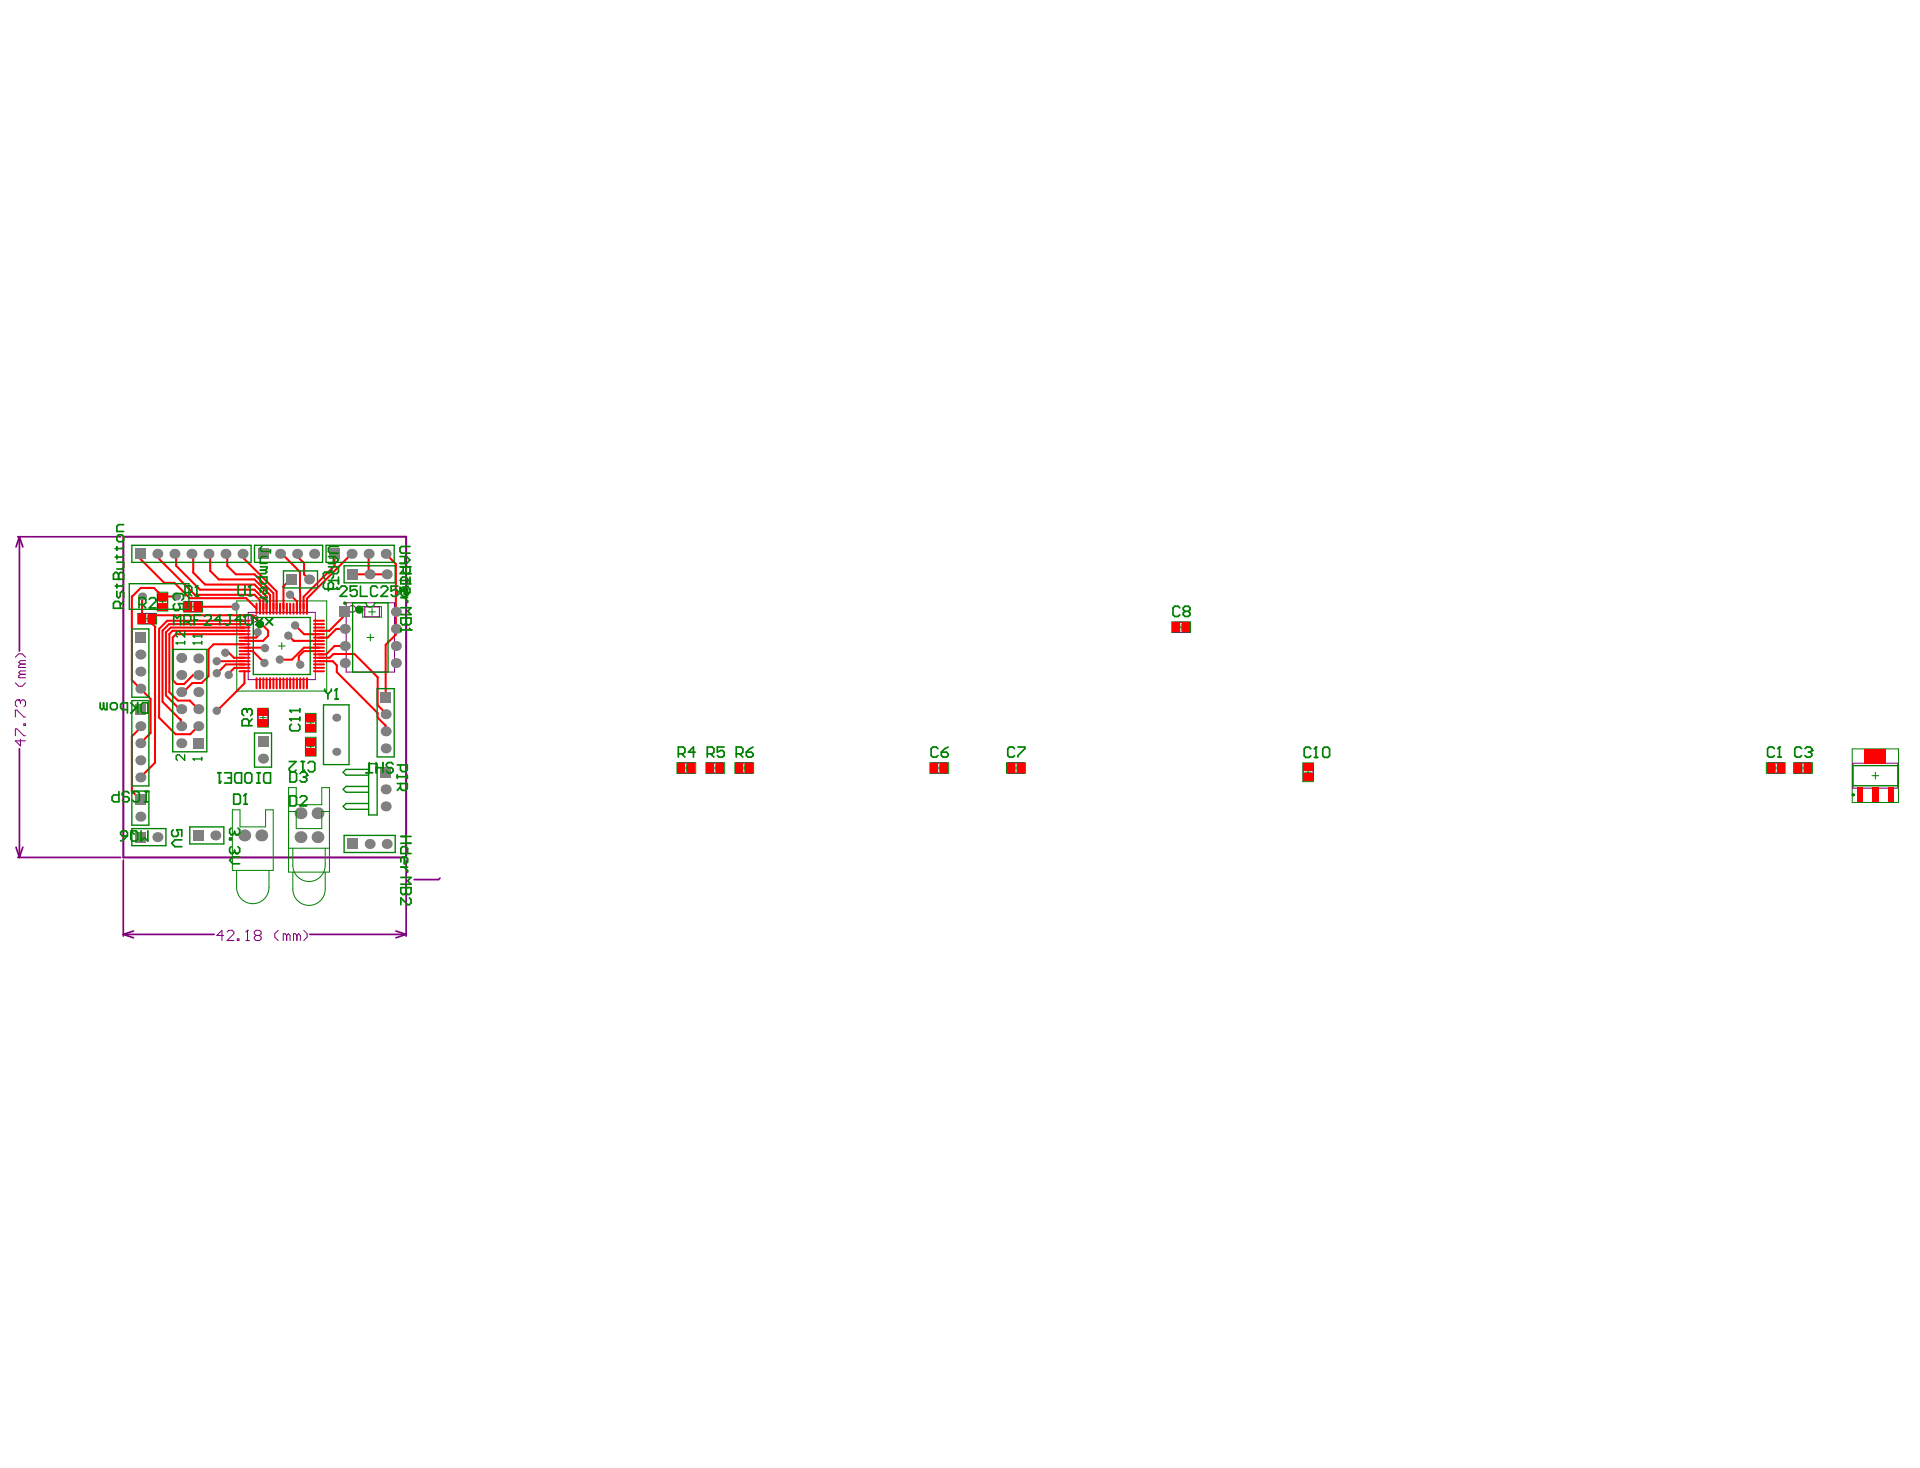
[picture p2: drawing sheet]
<svg xmlns="http://www.w3.org/2000/svg" width="271mm" height="207mm" viewBox="0 0 271 207" stroke-linecap="round" stroke-linejoin="round" font-family="sans-serif">
<path d="M17.4 75.7h39.9v45.3h-39.9z" fill="none" stroke="#800080" stroke-width=".29"/>
<g fill="none" stroke="#008000" stroke-width=".14">
<path d="M19.4 86.5h2.7v1.5h-2.7zM20.3 87.3h.9M20.8 86.8v1M22.2 83.5h1.5v2.7h-1.5zM22.5 84.9h.9M22.9 84.4v.9M25.9 84.8h2.7v1.5h-2.7zM26.8 85.6h.9M27.3 85.1v1M33.4 84.8h12.7v12.7h-12.7zM36.4 99.9h1.5v2.7h-1.5zM39.3 91.1h.9"/>
<path d="M39.8 90.6v1M51.2 85.6h2.6v1.5h-2.6zM51.8 89.9h.9M52 86.3h1M52.3 89.4v1M52.5 85.8v1M165.4 87.7h2.6v1.5h-2.6zM166.2 88.5h1M166.7 88v1M36.6 101.2h1M37.1 100.8v.9M43.1 100.6h1.5v2.7h-1.5z"/>
<path d="M43.1 104h1.5v2.7h-1.5zM43.4 105.3h.9M43.4 102h.9M43.8 101.5v.9M43.8 104.8v1M95.5 107.6h2.7v1.5h-2.7zM96.4 108.3h.9M96.8 107.9v.9M99.6 107.6h2.7v1.5h-2.7zM100.5 108.3h.9M100.9 107.9v.9M103.7 107.6h2.6v1.5h-2.6z"/>
<path d="M104.5 108.3h1M105 107.9v.9M131.2 107.6h2.7v1.5h-2.7zM132.1 108.3h.9M132.5 107.9v.9M142 107.6h2.7v1.5h-2.7zM142.9 108.3h.9M143.4 107.9v.9M183.8 107.6h1.5v2.7h-1.5zM184.1 108.9h1M184.6 108.5v.9M249.3 107.6h2.6v1.5h-2.6z"/>
<path d="M250.1 108.3h1M250.6 107.9v.9M253.1 107.6h2.6v1.5h-2.6zM253.9 108.3h1M254.4 107.9v.9M261.4 105.6h6.5v7.6h-6.5zM264.2 109.4h.9M264.6 108.9v1"/>
</g>
<g fill="none" stroke="#800080" stroke-width=".14">
<path d="M2.2 96.3l.4 .5h.5l.5-.5M2.2 92.7l.4-.5h.5l.5 .5M2.6 98.7h.1M2.6 98.7h-.2l-.2 .3v.5l.2 .2M2.6 98.7l.3 .3M2.9 99v.2M2.9 99l.2-.3h.3l.2 .3v.5l-.2 .2M2.9 95.1l-.3 .3v.2h1M2.9 93.7l-.3 .2v.3h1M2.9 95.1h.7M2.9 93.7h.7M3.6 94.6h-.7l-.3 .3 .3 .2"/>
<path d="M3.6 93.2h-.7l-.3 .2 .3 .3M19.7 86.6h2.1v1.4h-2.1zM22.2 83.8h1.4v2.1h-1.4zM26.2 84.9h2.1v1.4h-2.1zM35 86.4h9.5v9.5h-9.5zM48.8 85h6.9v9.8h-6.9zM51.5 85.6h2v1.4h-2zM165.6 87.8h2.1v1.4h-2.1zM2.2 101.1v-.9h.2l1 .9h.2M2.2 103.8v-1h.2l1 1h.2M2.9 104.3v.9l-.7-.7h1.4M3.4 102.1h.2v.2h-.2z"/>
<path d="M36.4 100.2h1.4v2.1h-1.4zM43.1 100.9h1.4v2.1h-1.4zM43.1 104.3h1.4v2.1h-1.4zM95.8 107.6h2.1v1.4h-2.1zM99.9 107.6h2.1v1.4h-2.1zM104 107.6h2.1v1.4h-2.1zM131.5 107.6h2.1v1.4h-2.1zM142.3 107.6h2.1v1.4h-2.1zM183.9 107.9h1.4v2.1h-1.4zM249.5 107.6h2.1v1.4h-2.1zM253.4 107.6h2.1v1.4h-2.1zM261.5 107.7h6.3v3.5h-6.3z"/>
<path d="M31.6 132h-1l.7-.8v1.5M32 131.5l.3-.3h.5l.2 .3v.2l-1 1h1M33.5 132.4h.2v.3h-.2zM34.7 132.7h.5M34.9 131.2h.1M34.9 131.2v1.5M34.9 131.2l-.2 .3M36.1 132h.5M36.1 132l-.2 .2v.2l.2 .3h.5l.3-.3v-.2l-.3-.2M36.1 132l-.2-.3v-.2l.2-.3h.5l.3 .3v.2l-.3 .3M39.3 131.2l-.5 .5v.5l.5 .5M40.5 132l.2-.3 .2 .3v.7"/>
<path d="M40.5 132l-.3-.3h-.2v1M40.5 132v.7M41.9 132l-.2-.3h-.3v1M41.9 132v.7M41.9 132l.2-.3 .3 .3v.7M42.9 131.2l.4 .5v.5l-.4 .5"/>
<circle cx="35.9" cy="87.2" r=".48"/>
<circle cx="49.7" cy="85.9" r=".48"/>
</g>
<g fill="none" stroke="#800080" stroke-width=".24">
<path d="M2.5 75.7h14.5M2.7 75.7l.5 1.5M2.7 75.7l-.4 1.5M2.7 75.7v16.1M2.3 119.5l.4 1.5M2.7 105.6v15.4M3.2 119.5l-.5 1.5M2.5 121h14.5M17.4 121.3v10.8M17.4 131.8l1.4 .5M17.4 131.8h12.8M18.8 131.3l-1.4 .5"/>
<path d="M43.7 131.8h13.6M55.9 131.3l1.4 .5M57.3 121.3v10.8M57.3 131.8l-1.4 .5M62.1 123.9l-.2 .2h-3.5"/>
</g>
<g fill="none" stroke="#f00" stroke-width=".29">
<path d="M19.8 78.1v.7l3.4 3.4h1.4l2.2 2.2h7.9l1.5 1.5M22.5 78.8l5 5.1h8.4l.8 .8v1.2M24.9 78.1v1.7l3.3 3.4h7.7l1.3 1.2v1.5M27.3 78.1v2.7l1.6 1.7h7l1.7 1.7v1.7M29.7 78.1v2.4l1.2 1.2h5l2.2 2.2v2M32.1 78.1v1.7l1.2 1.2h2.6l2.7 2.7v2.2M34.5 78.1v.7l4.5 4.6v2.5M39.5 78.1h.3l2.5 2.6 .1 5.2M41.9 78.1v.4l1 .9v1.6l.7 .7M47.2 78.1v1.7l-4.4 4.4v1.7M49.6 78.1l-6.3 6.3v1.5M52 78.1v2.8l.2 .1"/>
<path d="M54.4 78.1l1.5 1.5v9.9l-1.5 1.5v7.3M20 87.3h.1M20 84.1v3.2M21.5 87.3l.2 .2M21.5 87.3l.5-.5h13.6l2.2 2.2v.7l-.7 .7h-2.6M21.5 87.3v.7l.4 .4v19.2l-2.1 2.1M24.9 84.1h.1M24.9 84.1h-2l-1.2-1.2h-1.8l-1.3 1.2v11.8l2.6 2.7v4.8l-1.4 1.4M28 85.6h.1M28 85.6h5.3M31.8 92.1l.3-.3 .9 1h1.5M34.5 88h-10.7l-.9 1v10l2.6 2.5 .1 .9"/>
<path d="M34.5 88.5h-10.4l-.7 .7v8.9l1.9 1.9h.3M34.5 89.5h-9.7l-.4 .4v6l.5 .6h1.1l1.3-1.3h.7M34.5 93.3h-3.9M34.5 94.2h-1.4l-.8 .8v.2M34.5 90.9h-4.4l-.7 .7v3.8l-.9 .9h-1.4l-1.2 1.3h-.3M34.5 87.6h-10.9l-1.1 1.1v12.5l2.3 2.4h2.1l1.1-1.2M34.5 94.7v1.7l-3.9 3.9M34.5 89h-10.1l-.5 .4v8.2l1.2 1.2h1.7l1.2 1.2M34.5 93.7h-2.6l-1.3 1.3M34.5 91.4h2.9M34.5 91.8h1.2l1.7 1.7M36.4 89.2v.5l-.3 .2h-1.6"/>
<path d="M37.4 91.4h.1M40.7 89.7l.7 .7M41 81.7l-1 1v3.2M41 83.9l.9 .9v1.1M41.4 90.4h.1M41.4 90.4h3.6M41.7 88.2l1.2 1.3h2.1M45 91.8h-2.1l-.7 .8v.9l.2 .3M45 93.3h1.9l.6 .5v1l5.8 5.8v.6l1.1 1.2v.8M45 92.8h1.5l.5-.5h3l3.3 3.2v4l1.1 1.1v.2M45 91.4h-2.1l-1.7 1.7h-1.7M48.7 91.1h-1.5l-1.2 1.2h-1"/>
<path d="M48.7 88.7h-1.2l-1.3 1.2h-1.2M48.7 86.3v.5l-2.2 2.2h-1.5M49.8 81h4.8M19.8 102.4v.3l-1.2 1.2v7.7l1.2 1.2"/>
</g>
<g fill="#808080">
<circle cx="31.8" cy="92.1" r=".59"/>
<circle cx="30.6" cy="93.3" r=".59"/>
<circle cx="30.6" cy="95" r=".59"/>
<circle cx="36.4" cy="89.2" r=".59"/>
<circle cx="37.3" cy="93.5" r=".59"/>
<circle cx="32.3" cy="95.2" r=".59"/>
<circle cx="30.6" cy="100.3" r=".59"/>
<circle cx="33.2" cy="85.6" r=".59"/>
<circle cx="40.9" cy="83.9" r=".59"/>
<circle cx="41.6" cy="88.2" r=".59"/>
<circle cx="40.7" cy="89.7" r=".59"/>
<circle cx="37.4" cy="91.4" r=".59"/>
<circle cx="39.5" cy="93" r=".59"/>
<circle cx="42.4" cy="93.8" r=".59"/>
<circle cx="24.9" cy="84.1" r=".56"/>
<circle cx="34.5" cy="117.8" r=".84"/>
<circle cx="47.5" cy="106.1" r=".56"/>
<circle cx="48.7" cy="88.7" r=".71"/>
<circle cx="54.4" cy="113.8" r=".71"/>
<circle cx="55.9" cy="88.7" r=".71"/>
<circle cx="52.2" cy="81" r=".71"/>
<circle cx="54.6" cy="81" r=".71"/>
<circle cx="22.2" cy="118.1" r=".71"/>
<circle cx="25.6" cy="97.6" r=".71"/>
<circle cx="25.6" cy="100" r=".71"/>
<circle cx="25.6" cy="102.4" r=".71"/>
<circle cx="25.6" cy="92.8" r=".71"/>
<circle cx="25.6" cy="95.2" r=".71"/>
<circle cx="20" cy="84.1" r=".56"/>
<circle cx="22.2" cy="78.1" r=".71"/>
<circle cx="24.6" cy="78.1" r=".71"/>
<circle cx="30.4" cy="117.8" r=".71"/>
<circle cx="28" cy="97.6" r=".71"/>
<circle cx="28" cy="100" r=".71"/>
<circle cx="28" cy="102.4" r=".71"/>
<circle cx="28" cy="92.9" r=".71"/>
<circle cx="28" cy="95.2" r=".71"/>
<circle cx="31.8" cy="78.1" r=".71"/>
<circle cx="29.4" cy="78.1" r=".71"/>
<circle cx="36.9" cy="117.8" r=".84"/>
<circle cx="37.1" cy="107" r=".71"/>
<circle cx="39.5" cy="78.1" r=".71"/>
<circle cx="44.8" cy="114.7" r=".84"/>
<circle cx="44.8" cy="118.1" r=".84"/>
<circle cx="47.5" cy="101.2" r=".56"/>
<circle cx="48.7" cy="91.1" r=".71"/>
<circle cx="48.7" cy="93.5" r=".71"/>
<circle cx="44.3" cy="78.1" r=".71"/>
<circle cx="54.4" cy="105.6" r=".71"/>
<circle cx="54.4" cy="103.2" r=".71"/>
<circle cx="54.4" cy="100.8" r=".71"/>
<circle cx="55.9" cy="91.1" r=".71"/>
<circle cx="55.9" cy="93.5" r=".71"/>
<circle cx="55.9" cy="86.3" r=".71"/>
<circle cx="54.4" cy="78.1" r=".71"/>
<circle cx="52" cy="78.1" r=".71"/>
<circle cx="25.6" cy="104.8" r=".71"/>
<circle cx="43.6" cy="81.7" r=".71"/>
<circle cx="52.2" cy="119.1" r=".71"/>
<circle cx="54.6" cy="119.1" r=".71"/>
<circle cx="54.4" cy="111.3" r=".71"/>
<circle cx="19.8" cy="115.2" r=".71"/>
<circle cx="19.8" cy="109.7" r=".71"/>
<circle cx="19.8" cy="107.3" r=".71"/>
<circle cx="19.8" cy="102.4" r=".71"/>
<circle cx="19.8" cy="94.7" r=".71"/>
<circle cx="19.8" cy="92.3" r=".71"/>
<circle cx="27" cy="78.1" r=".71"/>
<circle cx="42.4" cy="114.7" r=".84"/>
<circle cx="42.4" cy="118.1" r=".84"/>
<circle cx="49.6" cy="78.1" r=".71"/>
<circle cx="41.9" cy="78.1" r=".71"/>
<circle cx="34.2" cy="78.1" r=".71"/>
<circle cx="19.8" cy="104.8" r=".71"/>
<circle cx="19.8" cy="97.1" r=".71"/>
</g>
<g fill="#808080">
<path d="M49 80.3h1.5v1.4h-1.5z" fill-rule="evenodd"/>
<path d="M49 118.3h1.5v1.4h-1.5z" fill-rule="evenodd"/>
<path d="M53.7 97.6h1.4v1.5h-1.4z" fill-rule="evenodd"/>
<path d="M27.3 117.1h1.4v1.5h-1.4z" fill-rule="evenodd"/>
<path d="M36.4 77.4h1.4v1.4h-1.4z" fill-rule="evenodd"/>
<path d="M47.9 85.6h1.5v1.4h-1.5z" fill-rule="evenodd"/>
<path d="M46.5 77.4h1.4v1.4h-1.4z" fill-rule="evenodd"/>
<path d="M53.7 108.2h1.4v1.5h-1.4z" fill-rule="evenodd"/>
<path d="M27.3 104.1h1.4v1.5h-1.4z" fill-rule="evenodd"/>
<path d="M36.4 103.9h1.4v1.4h-1.4z" fill-rule="evenodd"/>
<path d="M40.5 81h1.4v1.5h-1.4z" fill-rule="evenodd"/>
<path d="M19.1 112.1h1.4v1.4h-1.4z" fill-rule="evenodd"/>
<path d="M19.1 117.4h1.4v1.4h-1.4z" fill-rule="evenodd"/>
<path d="M19.1 99.3h1.4v1.5h-1.4z" fill-rule="evenodd"/>
<path d="M19.1 89.2h1.4v1.4h-1.4z" fill-rule="evenodd"/>
<path d="M19.1 77.4h1.4v1.4h-1.4z" fill-rule="evenodd"/>
</g>
<g fill="#f00">
<path d="M183.9 109.2h1.4v1h-1.4z" fill-rule="evenodd"/>
<path d="M183.9 107.7h1.4v1h-1.4z" fill-rule="evenodd"/>
<path d="M22.3 85.1h1.3v1h-1.3z" fill-rule="evenodd"/>
<path d="M22.3 83.6h1.3v1.1h-1.3z" fill-rule="evenodd"/>
<path d="M26 84.9h1.1v1.3h-1.1z" fill-rule="evenodd"/>
</g>
<path d="M36.2 85.2v1.4M36.7 85.2v1.4M37.6 85.2v1.4M38.1 85.2v1.4M38.6 85.2v1.4M39.5 85.2v1.4M40 85.2v1.4M40.5 85.2v1.4M40.9 85.2v1.4M41.9 85.2v1.4M42.4 85.2v1.4M42.8 85.2v1.4" fill="none" stroke="#f00" stroke-width=".29"/>
<g fill="#f00">
<path d="M95.6 107.7h1.1v1.3h-1.1z" fill-rule="evenodd"/>
<path d="M101.1 107.7h1.1v1.3h-1.1z" fill-rule="evenodd"/>
<path d="M105.2 107.7h1.1v1.3h-1.1z" fill-rule="evenodd"/>
<path d="M143.6 107.7h1v1.3h-1z" fill-rule="evenodd"/>
<path d="M249.3 107.7h1.1v1.3h-1.1z" fill-rule="evenodd"/>
<path d="M253.2 107.7h1v1.3h-1z" fill-rule="evenodd"/>
</g>
<path d="M36.2 95.7v1.4M36.7 95.7v1.4M37.6 95.7v1.4M38.1 95.7v1.4M38.6 95.7v1.4M39.5 95.7v1.4M40 95.7v1.4M40.5 95.7v1.4M40.9 95.7v1.4M41.9 95.7v1.4M42.4 95.7v1.4M42.8 95.7v1.4" fill="none" stroke="#f00" stroke-width=".29"/>
<g fill="#f00">
<path d="M166.9 87.8h1v1.4h-1z" fill-rule="evenodd"/>
<path d="M266.4 111.1h.9v2h-.9z" fill-rule="evenodd"/>
<path d="M36.4 101.5h1.4v1h-1.4z" fill-rule="evenodd"/>
<path d="M36.4 100h1.4v1h-1.4z" fill-rule="evenodd"/>
<path d="M43.2 105.5h1.3v1.1h-1.3z" fill-rule="evenodd"/>
</g>
<path d="M44.3 94.7h1.4M44.3 94.2h1.4M44.3 93.3h1.4M44.3 92.8h1.4M44.3 92.3h1.4M44.3 91.4h1.4M44.3 90.9h1.4M44.3 90.4h1.4M44.3 89.9h1.4M44.3 89h1.4M44.3 88.5h1.4M44.3 88h1.4" fill="none" stroke="#f00" stroke-width=".29"/>
<g fill="#f00">
<path d="M21 86.6h1v1.3h-1z" fill-rule="evenodd"/>
<path d="M19.5 86.6h1.1v1.3h-1.1z" fill-rule="evenodd"/>
<path d="M27.5 84.9h1v1.4h-1z" fill-rule="evenodd"/>
</g>
<path d="M37.2 85.2v1.4M39 85.2v1.4M41.4 85.2v1.4" fill="none" stroke="#f00" stroke-width=".29"/>
<g fill="#f00">
<path d="M43.2 100.7h1.3v1h-1.3z" fill-rule="evenodd"/>
<path d="M43.2 102.2h1.3v1h-1.3z" fill-rule="evenodd"/>
</g>
<path d="M43.3 85.2v1.4M44.3 93.7h1.4M44.3 91.8h1.4M44.3 89.5h1.4M44.3 87.6h1.4" fill="none" stroke="#f00" stroke-width=".29"/>
<g fill="#f00">
<path d="M99.7 107.7h1v1.3h-1z" fill-rule="evenodd"/>
<path d="M97 107.7h1.1v1.3h-1.1z" fill-rule="evenodd"/>
<path d="M132.7 107.7h1.1v1.3h-1.1z" fill-rule="evenodd"/>
<path d="M131.3 107.7h1.1v1.3h-1.1z" fill-rule="evenodd"/>
<path d="M254.6 107.7h1.1v1.3h-1.1z" fill-rule="evenodd"/>
<path d="M250.8 107.7h1v1.3h-1z" fill-rule="evenodd"/>
</g>
<path d="M37.2 95.7v1.4M39 95.7v1.4M41.4 95.7v1.4" fill="none" stroke="#f00" stroke-width=".29"/>
<path d="M43.2 104.1h1.3v1h-1.3z" fill-rule="evenodd" fill="#f00"/>
<path d="M43.3 95.7v1.4" fill="none" stroke="#f00" stroke-width=".29"/>
<g fill="#f00">
<path d="M165.4 87.8h1.1v1.3h-1.1z" fill-rule="evenodd"/>
<path d="M264.2 111.1h.9v2h-.9z" fill-rule="evenodd"/>
<path d="M262 111.1h.9v2h-.9z" fill-rule="evenodd"/>
</g>
<g fill="none" stroke="#f00" stroke-width=".29">
<path d="M33.8 94.2h1.4M33.8 94.7h1.4M33.8 92.3h1.4M33.8 92.8h1.4M33.8 93.3h1.4M33.8 89.9h1.4M33.8 90.4h1.4M33.8 90.9h1.4M33.8 91.4h1.4M33.8 88h1.4M33.8 88.5h1.4M33.8 89h1.4"/>
<path d="M33.8 89.5h1.4M33.8 91.8h1.4M33.8 93.7h1.4M33.8 87.6h1.4"/>
</g>
<g fill="#f00">
<path d="M103.8 107.7h1v1.3h-1z" fill-rule="evenodd"/>
<path d="M142.1 107.7h1.1v1.3h-1.1z" fill-rule="evenodd"/>
<path d="M263.1 105.7h3v2h-3z" fill-rule="evenodd"/>
</g>
<path d="M32.8 114.2h1.1v2.4h3.6v-2.4h1.1v8.6h-5.8zM40.7 114.5h1.1v2.4h3.6v-2.4h1.1M40.7 111.1h1.1v2.4h3.6v-2.4h1.1v11.9h-5.8zM40.7 119.7h5.8M41.3 119.7v2.4a2.28 2.28 0 0 0 2.3 2.2 2.28 2.28 0 0 0 2.3-2.2v-2.4M33.4 122.8v2.4a2.28 2.28 0 0 0 2.3 2.3 2.28 2.28 0 0 0 2.3-2.3v-2.4M41.3 123v2.4a2.28 2.28 0 0 0 2.3 2.3 2.28 2.28 0 0 0 2.3-2.3v-2.4" fill="none" stroke="#008000" stroke-width=".14"/>
<g fill="none" stroke="#008000" stroke-width=".19">
<path d="M18.6 76.9h16.8v2.4h-16.8zM35.9 76.9h9.6v2.4h-9.6zM46 76.9h9.6v2.4h-9.6zM48.6 79.8h7.2v2.4h-7.2zM18.2 82.3h8.5v3.6h-8.5zM18.6 88.7h2.4v9.6h-2.4zM18.6 98.8h2.4v12.1h-2.4zM24.4 91.6h4.8v14.5h-4.8zM24.9 90.7h.1M24.9 90.7h1.2M24.9 90.7l.1 .2M26.1 89.1v.8l-.8-.8h-.3l-.1 .2v.4l.1 .2"/>
<path d="M26.1 90.5v.4M27.3 90.7h.1M27.3 89.7h.1M27.3 90.7h1.2M27.3 90.7l.2 .2M27.3 89.7h1.2M27.3 89.7l.2 .2M28.5 89.5v.4M28.5 90.5v.4M35.7 87.1h8.1v8h-8.1zM40 80.5h4.8v2.4h-4.8zM45.6 99.4h3.7v8.5h-3.7z"/>
<path d="M49.8 85h1.9a.6 .6 0 0 0 .6 .6 .6 .6 0 0 0 .6-.6h1.9v9.8h-5zM53.2 97.1h2.4v9.7h-2.4zM18.6 111.6h2.4v4.8h-2.4zM18.6 116.9h4.8v2.4h-4.8zM26.1 106.5v.8l-.8-.8h-.3l-.1 .2v.4l.1 .2M26.8 116.6h4.8v2.5h-4.8zM27.3 107.1h.1M27.3 107.1h1.2M27.3 107.1l.2 .2M28.5 106.8v.5M35.9 103.4h2.4v4.8h-2.4zM48.6 117.8h7.2v2.5h-7.2z"/>
<path d="M52 107.7h1.2v7.3h-1.2zM52 113.3h-3.2l-.4 .5 .4 .4h3.2M52 110.9h-3.2l-.4 .4 .4 .5h3.2M52 108.5h-3.2l-.4 .4 .4 .4h3.2M261.5 108h6.3v2.8h-6.3z"/>
</g>
<g fill="none" stroke="#008000" stroke-width=".24">
<path d="M16.5 79.3h1v.7l-.3 .3h-.7M16.5 77.1v.5M16.5 78.3v.5M16.7 75.5h.5l.3 .2v.5l-.3 .2h-.5l-.2-.2v-.5zM17.5 74h-.8l-.2 .2v.8h1M17.5 78.3l-.3 .3h-1M17.5 77.1l-.3 .3h-1M36.7 80h1v.2l-.3 .2M36.9 77.1l-.2 .2v.2l.2 .3h1.2M37.7 78.5h-.8l-.2 .3v.7h1M38.1 77.5v.5M46.3 78.5h1l.5 .5-.5 .5h-1"/>
<path d="M46.3 80h1.5v.7l-.3 .2h-.5M46.8 80v.7l.2 .2M47 78.5v1M47.8 77.1h-1.2l-.3 .2v.5l.3 .2h1.2M56.4 78.5h1l.5 .5-.5 .5h-1M56.4 80h1.6M56.9 80v.7l.2 .2M57.1 78.5v1M57.3 80v.9M57.9 77.1h-1.2l-.3 .2v.5l.3 .2h1.2M57.9 80v.7l-.3 .2M14.1 99.1v.8l.3 .2 .2-.2"/>
<path d="M14.6 99.1v.8M15.1 99.1v1h-.2l-.3-.2M15.8 99.1h.5l.2 .3v.5l-.2 .2h-.5l-.2-.2v-.5zM16.2 80.7h.3l.2 .3 .3-.3h.2l.3 .3v.7h-1.5v-.7zM16.5 83.4v.7l.2 .3 .3-.3v-.5l.2-.2 .3 .2v.8M16.5 82.4v.5M16.7 81.7h.1M16.7 81v.7M17 85.8v-.7l-.3-.3h-.5l-.2 .3v.7h1.5M17.5 84.8l-.5 .5M17.5 82.4l-.3 .3h-1M18.5 99.1l.7 .8"/>
<path d="M19.4 99.1v1.5M19.4 99.6l-.9 1M19.6 85.3h.7l.3-.3v-.4l-.3-.3h-.7v1.5M20.1 85.3l.5 .5M20.1 99.1h.8v1.5h-.8l-.2-.3v-.9zM21.1 84.6l.2-.3h.5l.2 .3v.2l-.9 1h.9M24.5 88.2v-1.5l.5 .5 .5-.5v1.5M24.7 84.7l-.2-.3v-.4l.2-.3h.9l.3 .3v.4l-.3 .3M24.7 85.2l-.2 .2v.5l.2 .2h.5l.2-.2v-.3l-.2-.4h.7v.9M26 87.7h.7l.2-.2v-.5l-.2-.3h-.7v1.5M26.1 83.6h.7l.3-.3v-.4l-.3-.3h-.7v1.5M26.4 87.7l.5 .5"/>
<path d="M26.6 83.6l.5 .5M27.4 87.5h.5M27.5 84.1h.5M27.8 82.6h.1M27.8 82.6l-.3 .3M27.8 82.6v1.5M28.4 86.7h-1v1.5M28.8 87l.3-.3h.5l.2 .3v.2l-1 1h1M31.2 87.5h-.9l.7-.8v1.5M32.2 86.7h.5M32.5 86.7v1.2l-.3 .3h-.2l-.3-.3M33.6 82.6v1.2l.2 .2h.5l.3-.2v-1.2"/>
<path d="M34.1 87.5h-.9l.7-.8v1.5M34.6 100h.1M34.6 100h-.2l-.2 .2v.5l.2 .2M34.6 100l.3 .2M34.9 86.7h.4l.3 .3v.9l-.3 .3h-.4l-.3-.3v-.9zM35 84h.5M35.3 82.6h.1M35.3 82.6l-.3 .2M35.3 82.6v1.4M36.1 87.2l.9 1-.5-.5 .5-.5-.9 1M36.2 81.4h1.5v.7l-.3 .3h-.5l-.2-.3v-.7M36.7 80.4h.7"/>
<path d="M36.7 84.3h1M37.2 82.8v1h.2l.3-.2v-.5l-.3-.3h-.5l-.2 .3v.5M37.2 84.3l.5 .5v.2M37.4 80.4l.3 .3-.3 .2h-.7M37.5 87.2l1 1-.5-.5 .5-.5-1 1M42.3 100v.5M45.8 97.2v.2l.5 .5M45.8 82.1l-.2 .3v.4l.2 .3h2M46.3 97.9v.7M46.3 83.1v-.7l.3-.3h.2l.2 .3v.4l-.2 .3M46.3 82.8v.5M46.3 81.9h1.5"/>
<path d="M46.8 97.2v.2l-.5 .5M46.8 80.4l-.5 .5M47 80.9v.5l-.2 .2M47 80.9l-.2-.2h-1l-.2 .2v.5l.2 .2M47.2 98.6h.5M47.5 97.2h.1M47.5 97.2v1.4M47.5 97.2l-.3 .2M47.5 82.8l.3 .3M47.8 83.1h.1M47.8 81.4v1M48 82.9l.2-.2h.5l.2 .2v.3l-.9 .9h.9"/>
<path d="M50.4 82.7h-1v.7l.5-.2h.2l.3 .2v.5l-.3 .2h-.4l-.3-.2M50.9 82.7v1.4h.9M53.3 82.9l-.3-.2h-.5l-.2 .2v1l.2 .2h.5l.3-.2M53.7 82.9l.3-.2h.5l.2 .2v.3l-1 .9h1M56.2 82.7h-1v.7l.5-.2h.2l.3 .2v.5l-.3 .2h-.5l-.2-.2M56.4 81.9h1.5M56.6 80.9h1.4M56.6 84.3h.9M56.6 87.2h1.4v.7l-.2 .2h-.3l-.2-.2-.3 .2h-.2l-.2-.2zM56.6 85.7h1.4l-.5 .5 .5 .5h-1.4M56.6 88.6v.5M56.6 88.9h1.4"/>
<path d="M56.6 83.4h.8l.2 .2v.3l-.2 .2h-.5l-.3-.2zM56.9 80.4l-.5 .5M57 82.8v1h.3l.2-.2v-.5l-.2-.3h-.5l-.2 .3v.5M57 84.3l.5 .5v.2M57.3 87.2h.1M57.3 87.2v.7M57.5 82.4v-.8l-.2-.2h-.5l-.2 .2v.8h1.4M57.6 82.7l-.5 .2-.5 .5M57.6 82.8l.3 .3v.5l-.3 .2h-.2l-1-1v1M57.8 88.6l.2 .3M57.9 81.4v1M58 88.9h.1"/>
<path d="M166.5 85.8l-.3-.3h-.4l-.3 .3v.9l.3 .3h.4l.3-.3M167.2 86.2l-.2-.2v-.2l.2-.3h.5l.2 .3v.2l-.2 .2M167.2 86.2l-.2 .3v.2l.2 .3h.5l.2-.3v-.2l-.2-.3M167.2 86.2h.5M16.8 111.7v1.4h-.7l-.3-.2v-.5l.3-.3h.7M17.3 117.2h.4l.3 .2v.5h-.7l-.3-.2v-.3zM18 117.9l-.5 .5-.5 .2M18 100.1h-.7l-.3-.2v-.5l.3-.3h.7v1.5M18.2 111.9l-.2-.2h-.5l-.2 .2v.2l.2 .3h.5l.2 .2v.3l-.2 .2h-.5l-.2-.2M18.5 117.2l.4 .5M18.7 117.2h.5l.2 .2v1l-.2 .2h-.5l-.2-.2v-1zM18.7 111.9l.2-.2h.5l.3 .2v1l-.3 .2h-.5l-.2-.2"/>
<path d="M19.9 117.2v1.4l.5-.4 .5 .4v-1.4M20.4 113.1h.5M20.4 111.7h.5M20.6 111.7v1.4M24.4 117.1l-.2 .2v.5l.2 .2h.5l.3-.2v-.3l-.3-.4h.7v.9M25.6 118.5h-.9l-.5 .5 .5 .4h.9M30.7 109h.5M31 110.5h.1M31 109v1.5M31.2 110.2l-.2 .3M31.7 109h.9v1.5h-.9M32.2 109.7h.4"/>
<path d="M32.4 118.2h.2v.3h-.2zM32.6 116.8l-.2 .2v.5l.2 .3h.3l.2-.3M32.6 119.4l-.2 .3v.5l.2 .2h.3l.2-.2M33 112h.7l.2 .3v.9l-.2 .2h-.7zM33.1 117.5l.2 .3M33.1 117.3v.2M33.1 119.9v.3M33.3 117.8h.1M33.4 109h.7v1.5h-.7l-.3-.3v-.9zM33.6 116.8l.2 .2v.5l-.2 .3h-.3M33.6 119.4l.2 .3v.5l-.2 .2h-.3M34.4 113.4h.5"/>
<path d="M34.6 112h.1M34.6 112v1.4M34.6 112l-.2 .3M34.8 109h.5l.2 .3v.9l-.2 .3h-.5l-.2-.3v-.9zM34.9 100.2l.2-.2h.3l.2 .2v.5l-.2 .2M34.9 100.2v.3M35.1 102.4v-.7l-.2-.3h-.5l-.2 .3v.7h1.4M35.6 101.4l-.5 .5M36.2 109h.5M36.2 110.5h.5M36.5 109v1.5M37.5 109h.7v1.5h-.7l-.3-.3v-.9z"/>
<path d="M40.8 107.4h1l-1 1v.2l.3 .3h.4l.3-.3M40.9 101.4h.1M40.9 100.2h.1M40.9 101.4h1.4M40.9 101.4l.2 .3M40.9 100.2h1.4M40.9 100.2l.2 .3M40.9 108.9h.7l.3 .2v1l-.3 .2h-.7zM40.9 112.3h.7l.3 .2v1l-.3 .2h-.7zM41.1 102.2l-.2 .2v.5l.2 .2h1l.2-.2v-.5l-.2-.2M42.3 101.2v.5M42.3 112.5l.3-.2h.5l.2 .2v.2l-1 1h1"/>
<path d="M42.3 109.1l.3-.2h.5l.2 .2v.3M42.5 107.4h.5M42.7 108.9h.1M42.7 107.4v1.5M42.8 109.6h.3M43 108.6l-.3 .3M43.1 109.6l.2 .3v.2l-.2 .2h-.5l-.3-.2M43.3 109.4h.1M43.3 109.4l-.2 .2M43.5 107.7l.2-.3h.5l.2 .3v.9l-.2 .3h-.5l-.2-.3M51.6 109h1M52.1 107.6v1.4"/>
<path d="M53.1 108.3h.9M53.1 107.6v1.4M54 107.6v1.4M55.5 107.8l-.3-.2h-.4l-.3 .2v.2l.3 .3h.4l.3 .2v.3l-.3 .2h-.4l-.3-.2M56.1 107.9h1.4v.7l-.3 .2h-.4l-.3-.2v-.7M56.1 110.5h1.4v.8l-.3 .2h-.4l-.3-.2v-.8M56.1 109.6h1.4M56.1 109.3v.5M56.5 111l-.4 .5M56.6 118h1.4M56.6 119h1.4M57.3 118v1"/>
<path d="M57.5 109.3v.5M95.7 106.3h.7l.3-.2v-.5l-.3-.2h-.7v1.4M96.2 106.3l.5 .5M98.1 106.1h-1l.8-.7v1.4M99.8 106.3h.7l.2-.2v-.5l-.2-.2h-.7v1.4M100.3 106.3l.4 .5M102.2 105.4h-1v.7l.5-.2h.2l.3 .2v.5l-.3 .2h-.4l-.3-.2M103.9 106.3h.7l.2-.2v-.5l-.2-.2h-.7v1.4M104.3 106.3l.5 .5M105.3 106.1h.7l.3 .2v.3l-.3 .2h-.4l-.3-.2zM106.3 105.4l-.5 .2-.5 .5M132.4 105.6l-.3-.2h-.5l-.2 .2v1l.2 .2h.5l.3-.2"/>
<path d="M132.8 106.1h.8l.2 .2v.3l-.2 .2h-.5l-.3-.2zM133.8 105.4l-.5 .2-.5 .5M143.2 105.6l-.3-.2h-.5l-.2 .2v1l.2 .2h.5l.3-.2M143.7 105.4h.9v.2l-.9 1v.2M185 105.6l-.3-.2h-.4l-.3 .2v1l.3 .2h.4l.3-.2M185.5 106.8h.4M185.7 105.4h.1M185.7 105.4v1.4M185.7 105.4l-.2 .2M186.9 105.4h.5l.2 .2v1l-.2 .2h-.5l-.2-.2v-1zM250.4 105.6l-.3-.2h-.4l-.3 .2v1l.3 .2h.4l.3-.2M250.9 106.8h.4"/>
<path d="M251.1 105.4h.1M251.1 105.4v1.4M251.1 105.4l-.2 .2M254.2 105.6l-.2-.2h-.5l-.2 .2v1l.2 .2h.5l.2-.2M254.7 105.6l.2-.2h.5l.3 .2v.3M255.2 106.1h.2M255.4 106.1l.3 .2v.3l-.3 .2h-.5l-.2-.2M255.7 105.9h.1M255.7 105.9l-.3 .2M33.1 120.2l.2 .2M33.3 120.4h.1M33.8 120.9h-.9l-.5 .5 .5 .4h.9"/>
<path d="M56.6 125.2h1.4v.7l-.2 .3h-.3l-.2-.3-.3 .3h-.2l-.2-.3zM56.6 122.3h.9M56.6 123.8h1.4l-.5 .5 .5 .4h-1.4M57 120.9v.9h.3l.2-.2v-.5l-.2-.2h-.5l-.2 .2v.5M57 122.3l.5 .5v.2M57.3 125.2h.1M57.3 125.2v.7M57.5 120.4v-.7l-.2-.3h-.5l-.2 .3v.7h1.4M57.8 126.7l.2 .2v.5l-.2 .2h-.3l-.9-.9v.9"/>
<circle cx="34.5" cy="86.9" r=".12"/>
<circle cx="48.7" cy="85.1" r=".12"/>
<circle cx="261.5" cy="112.1" r=".12"/>
</g>
<g fill="none" stroke="#008000" stroke-width=".58">
<circle cx="36.7" cy="88" r=".29"/>
<circle cx="50.7" cy="86" r=".29"/>
</g>
</svg>
